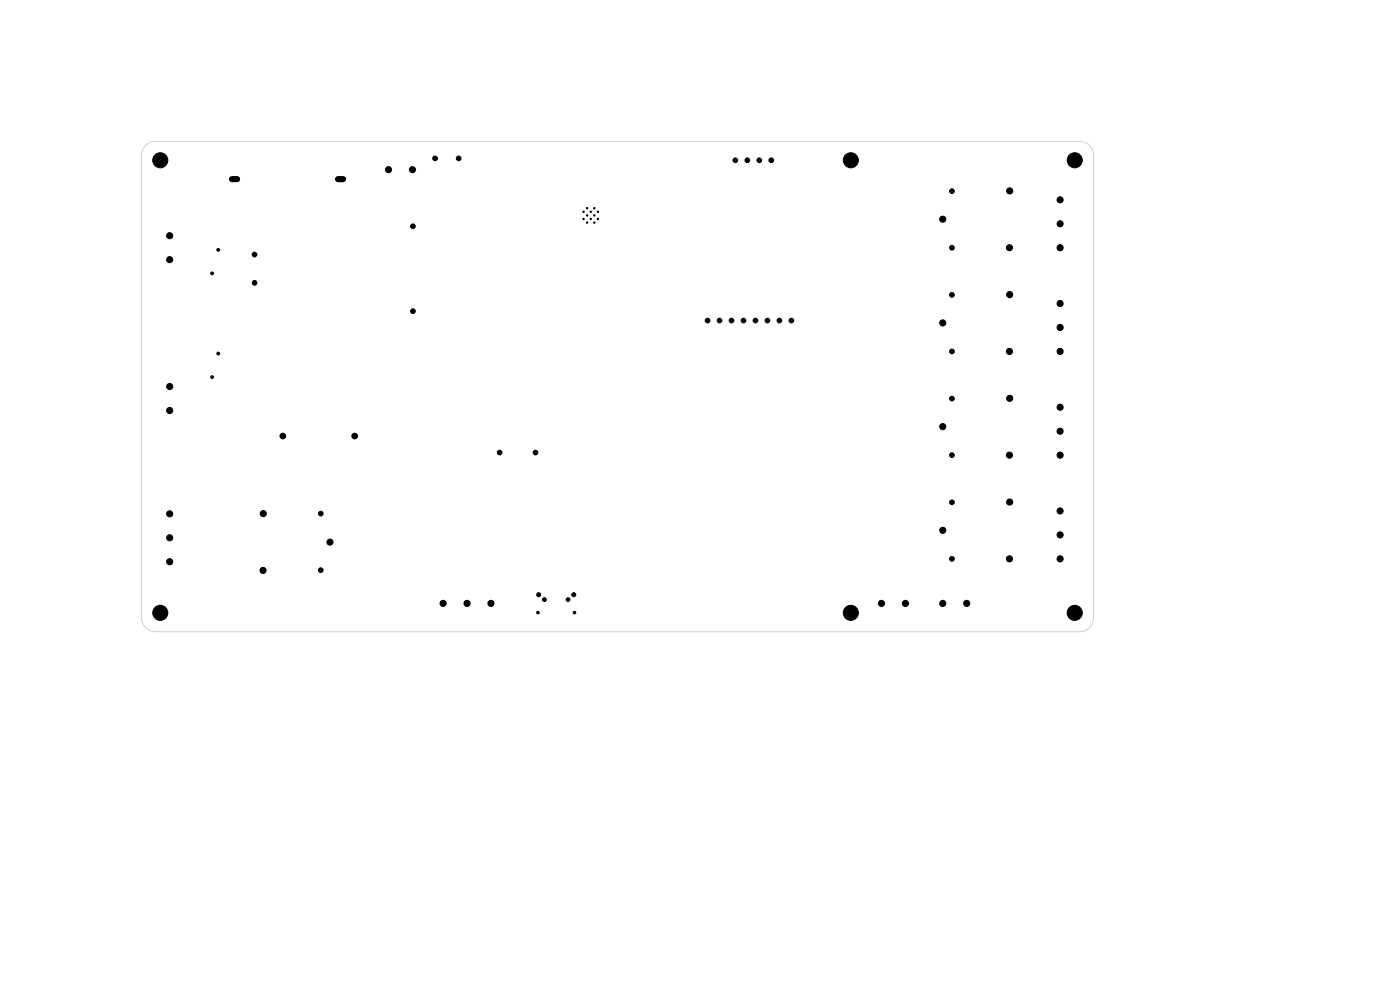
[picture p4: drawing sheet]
<svg xmlns="http://www.w3.org/2000/svg" width="297mm" height="210mm" viewBox="0 0 297 210" stroke-linecap="round" stroke-linejoin="round" font-family="sans-serif">
<path d="M30.9 30.9a3 3 0 0 1 2.1-.9h196a3 3 0 0 1 3 3v98a3 3 0 0 1-3 3h-196a3 3 0 0 1-3-3v-98a3 3 0 0 1 .9-2.1z" fill="none" stroke="#d0d2cd" stroke-width=".21"/>
<g fill="#000" stroke="#000" stroke-width=".21">
<circle cx="34" cy="34" r="1.6"/>
<circle cx="82.4" cy="36" r=".65"/>
<circle cx="87.5" cy="36" r=".65"/>
<circle cx="92.3" cy="33.6" r=".5"/>
<circle cx="97.3" cy="33.6" r=".5"/>
<circle cx="156" cy="34" r=".5"/>
<circle cx="158.5" cy="34" r=".5"/>
<circle cx="161.1" cy="34" r=".5"/>
<circle cx="163.6" cy="34" r=".5"/>
<circle cx="180.5" cy="34" r="1.6"/>
<circle cx="228" cy="34" r="1.6"/>
<circle cx="36" cy="55.1" r=".65"/>
<circle cx="36" cy="50" r=".65"/>
<circle cx="45" cy="58" r=".3"/>
<circle cx="46.3" cy="53" r=".3"/>
<circle cx="54" cy="54" r=".5"/>
<circle cx="87.6" cy="48" r=".5"/>
<circle cx="123.8" cy="46.5" r=".15"/>
<circle cx="123.8" cy="44.9" r=".15"/>
<circle cx="124.6" cy="45.7" r=".15"/>
<circle cx="124.6" cy="47.2" r=".15"/>
<circle cx="124.6" cy="44.2" r=".15"/>
<circle cx="125.3" cy="46.5" r=".15"/>
<circle cx="125.3" cy="44.9" r=".15"/>
<circle cx="126.1" cy="45.7" r=".15"/>
<circle cx="126.1" cy="47.2" r=".15"/>
<circle cx="126.1" cy="44.2" r=".15"/>
<circle cx="126.8" cy="46.5" r=".15"/>
<circle cx="126.8" cy="44.9" r=".15"/>
<circle cx="200" cy="46.5" r=".65"/>
<circle cx="201.9" cy="52.5" r=".5"/>
<circle cx="201.9" cy="40.5" r=".5"/>
<circle cx="214.1" cy="52.5" r=".65"/>
<circle cx="214.2" cy="40.5" r=".65"/>
<circle cx="224.9" cy="47.5" r=".65"/>
<circle cx="224.9" cy="52.5" r=".65"/>
<circle cx="224.9" cy="42.4" r=".65"/>
<circle cx="46.3" cy="75" r=".3"/>
<circle cx="54" cy="60" r=".5"/>
<circle cx="87.6" cy="66" r=".5"/>
<circle cx="150.1" cy="68" r=".5"/>
<circle cx="152.7" cy="68" r=".5"/>
<circle cx="155.2" cy="68" r=".5"/>
<circle cx="157.7" cy="68" r=".5"/>
<circle cx="160.3" cy="68" r=".5"/>
<circle cx="162.8" cy="68" r=".5"/>
<circle cx="165.4" cy="68" r=".5"/>
<circle cx="167.9" cy="68" r=".5"/>
<circle cx="200" cy="68.5" r=".65"/>
<circle cx="201.9" cy="74.5" r=".5"/>
<circle cx="201.9" cy="62.5" r=".5"/>
<circle cx="214.1" cy="74.5" r=".65"/>
<circle cx="214.2" cy="62.5" r=".65"/>
<circle cx="224.9" cy="64.4" r=".65"/>
<circle cx="224.9" cy="74.5" r=".65"/>
<circle cx="224.9" cy="69.5" r=".65"/>
<circle cx="36" cy="87.1" r=".65"/>
<circle cx="36" cy="82" r=".65"/>
<circle cx="45" cy="80" r=".3"/>
<circle cx="60" cy="92.5" r=".6"/>
<circle cx="75.2" cy="92.5" r=".6"/>
<circle cx="106" cy="96" r=".5"/>
<circle cx="113.6" cy="96" r=".5"/>
<circle cx="200" cy="90.5" r=".65"/>
<circle cx="201.9" cy="84.6" r=".5"/>
<circle cx="201.9" cy="96.6" r=".5"/>
<circle cx="214.1" cy="96.5" r=".65"/>
<circle cx="214.2" cy="84.5" r=".65"/>
<circle cx="224.9" cy="91.5" r=".65"/>
<circle cx="224.9" cy="96.5" r=".65"/>
<circle cx="224.9" cy="86.4" r=".65"/>
<circle cx="36" cy="114.1" r=".65"/>
<circle cx="36" cy="109" r=".65"/>
<circle cx="36" cy="119.2" r=".65"/>
<circle cx="55.8" cy="108.9" r=".65"/>
<circle cx="68.1" cy="109" r=".5"/>
<circle cx="70" cy="115" r=".65"/>
<circle cx="200" cy="112.5" r=".65"/>
<circle cx="201.9" cy="106.6" r=".5"/>
<circle cx="201.9" cy="118.6" r=".5"/>
<circle cx="214.1" cy="118.5" r=".65"/>
<circle cx="214.2" cy="106.5" r=".65"/>
<circle cx="224.9" cy="118.5" r=".65"/>
<circle cx="224.9" cy="113.5" r=".65"/>
<circle cx="224.9" cy="108.4" r=".65"/>
<circle cx="34" cy="130" r="1.6"/>
<circle cx="55.8" cy="121" r=".65"/>
<circle cx="68.1" cy="121" r=".5"/>
<circle cx="94" cy="128" r=".65"/>
<circle cx="99.1" cy="128" r=".65"/>
<circle cx="104.2" cy="128" r=".65"/>
<circle cx="114.1" cy="129.9" r=".28"/>
<circle cx="114.3" cy="126.2" r=".43"/>
<circle cx="115.5" cy="127.2" r=".4"/>
<circle cx="120.5" cy="127.2" r=".4"/>
<circle cx="121.7" cy="126.2" r=".43"/>
<circle cx="121.9" cy="129.9" r=".28"/>
<circle cx="180.5" cy="130" r="1.6"/>
<circle cx="187" cy="128" r=".65"/>
<circle cx="192.1" cy="128" r=".65"/>
<circle cx="200" cy="128" r=".65"/>
<circle cx="205.1" cy="128" r=".65"/>
<circle cx="228" cy="130" r="1.6"/>
</g>
<path d="M49.2 38h1.1M71.7 38h1.1" fill="none" stroke="#000" stroke-width="1.3"/>
</svg>
